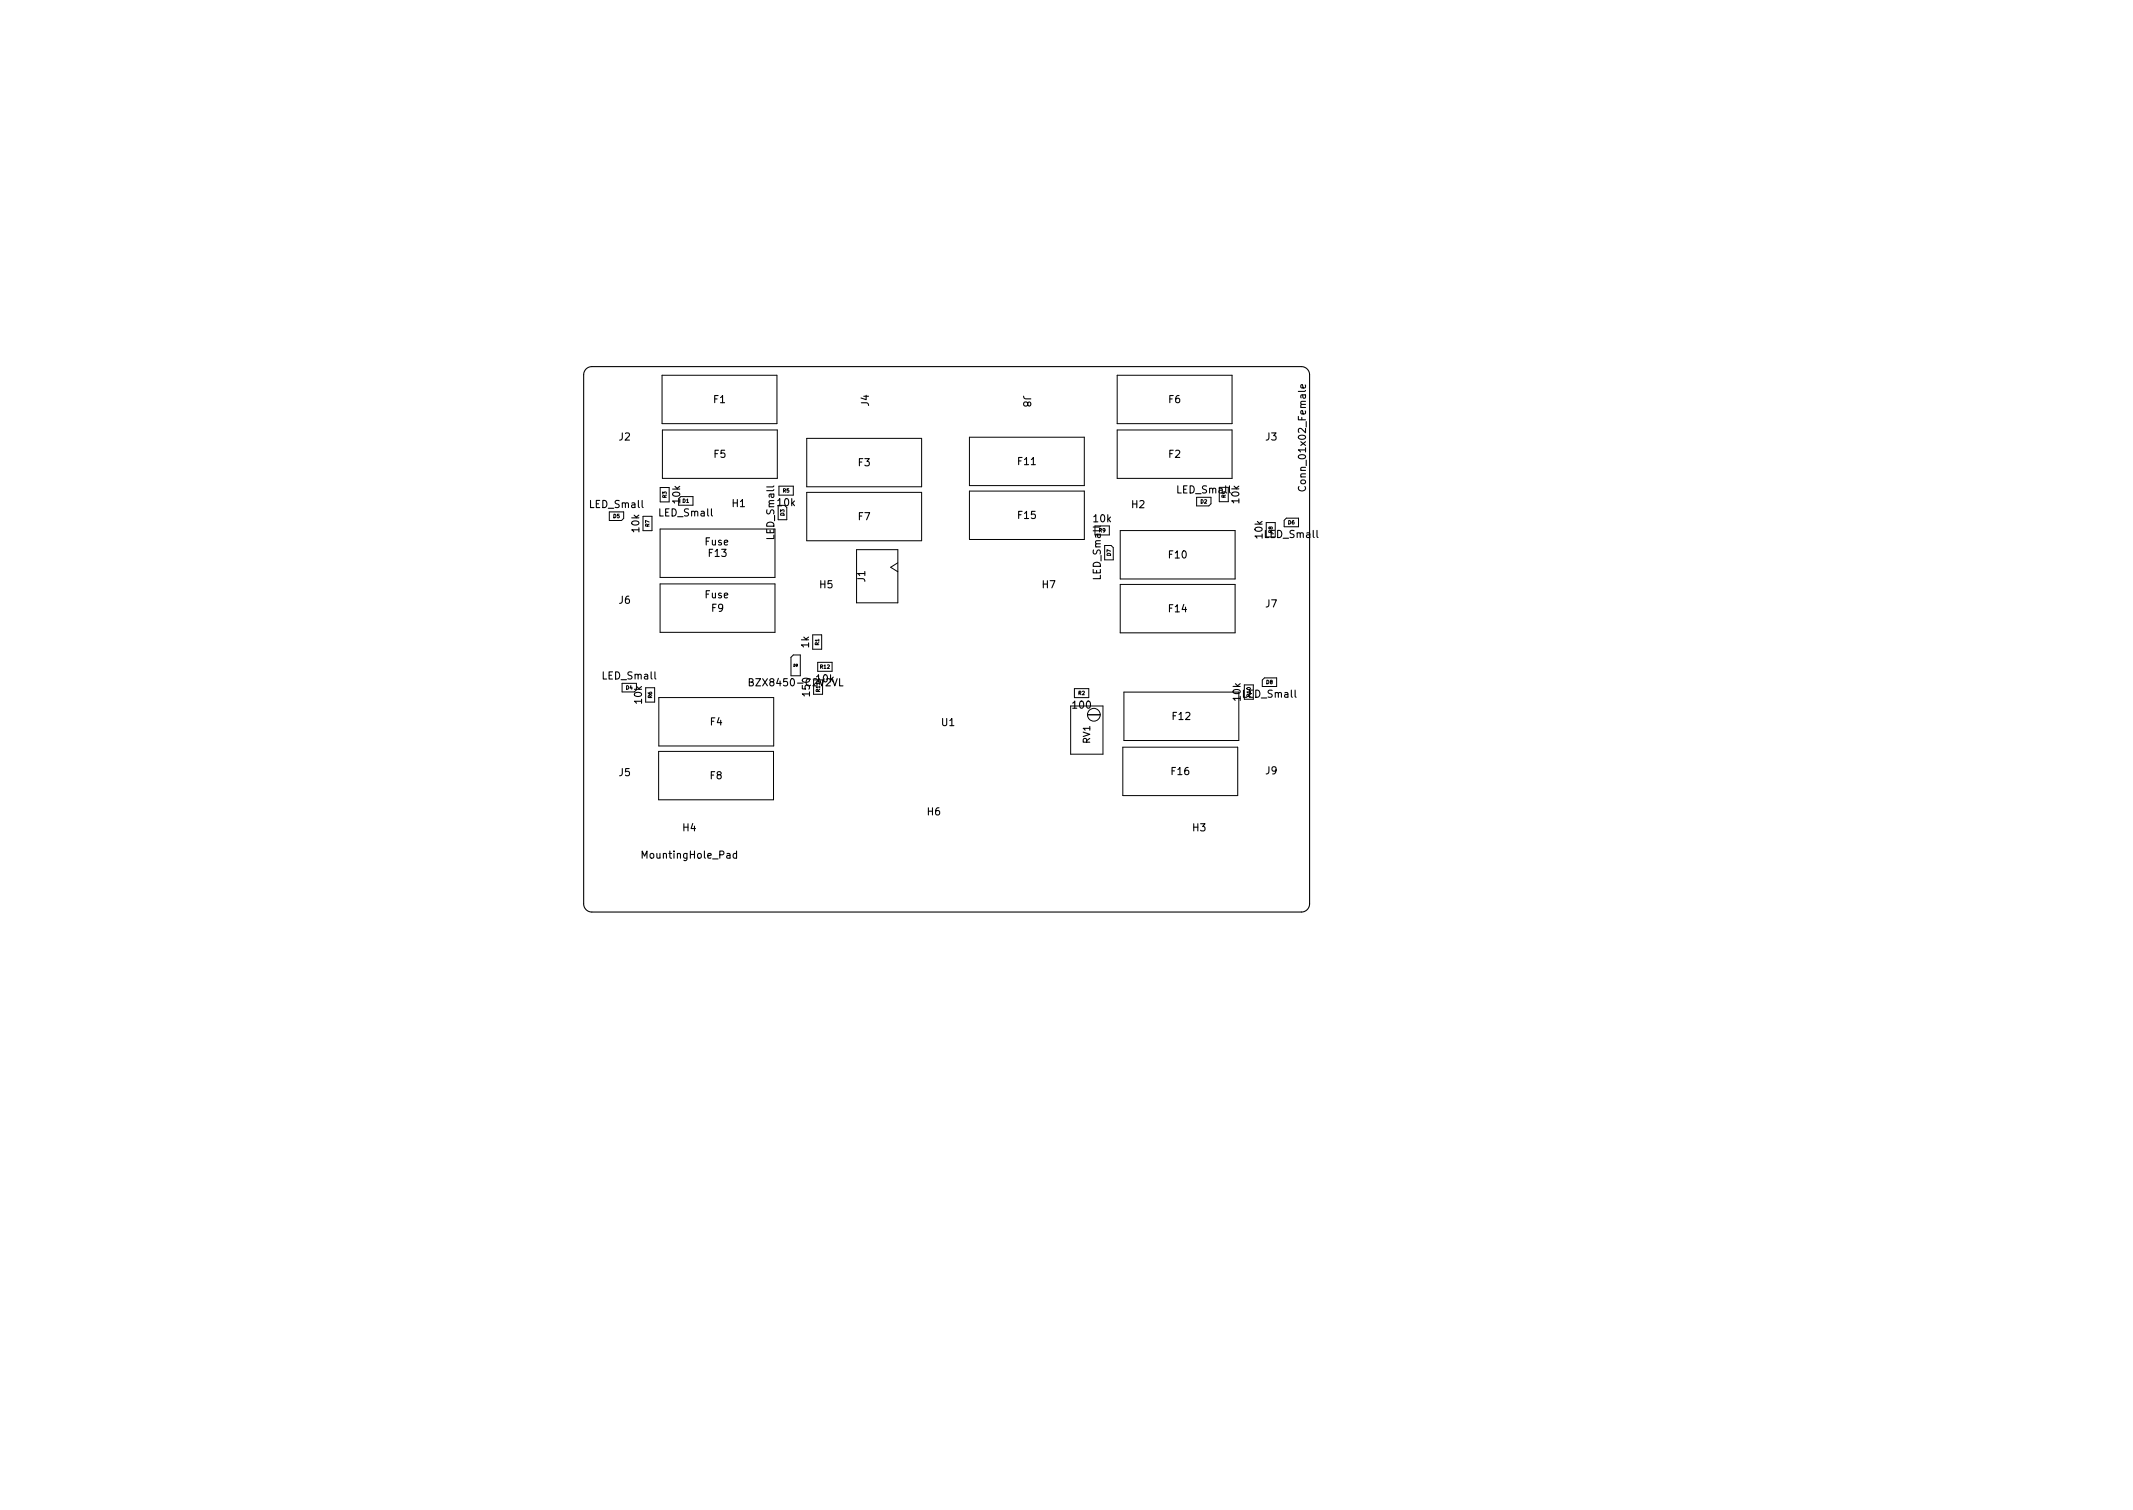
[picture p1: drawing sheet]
<svg xmlns="http://www.w3.org/2000/svg" width="297mm" height="210mm" viewBox="0 0 297 210" stroke-linecap="round" stroke-linejoin="round" font-family="sans-serif">
<defs><g id="words">
<g font-size="1.4">
<text x="99.4" y="56.1">F1</text>
<text x="121" y="56.5" transform="rotate(-90 121 56.5)">J4</text>
<text x="142.5" y="55.1" transform="rotate(90 142.5 55.1)">J8</text>
<text x="162.8" y="56.1">F6</text>
<text x="86.2" y="61.3">J2</text>
<text x="99.4" y="63.7">F5</text>
<text x="119.5" y="64.9">F3</text>
<text x="141.8" y="64.7">F11</text>
<text x="162.8" y="63.7">F2</text>
<text x="176.3" y="61.3">J3</text>
<text x="82.2" y="70.7">LED_Small</text>
<text x="91.9" y="71.9">LED_Small</text>
<text x="94.7" y="70" transform="rotate(-90 94.7 70)">10k</text>
<text x="102" y="70.6">H1</text>
<text x="108.3" y="70.5">10k</text>
<text x="157.6" y="70.7">H2</text>
<text x="164" y="68.7">LED_Small</text>
<text x="172.6" y="70" transform="rotate(-90 172.6 70)">10k</text>
<text x="181.9" y="67.8" transform="rotate(-90 181.9 67.8)">Conn_01x02_Female</text>
<text x="89" y="74.1" transform="rotate(-90 89 74.1)">10k</text>
<text x="98.2" y="75.9">Fuse</text>
<text x="98.7" y="77.5">F13</text>
<text x="107.8" y="75" transform="rotate(-90 107.8 75)">LED_Small</text>
<text x="119.5" y="72.4">F7</text>
<text x="141.8" y="72.2">F15</text>
<text x="152.3" y="72.7">10k</text>
<text x="162.8" y="77.7">F10</text>
<text x="175.8" y="74.9" transform="rotate(-90 175.8 74.9)">10k</text>
<text x="176.2" y="74.9">LED_Small</text>
<text x="98.2" y="83.3">Fuse</text>
<text x="114.2" y="81.9">H5</text>
<text x="120.5" y="81" transform="rotate(-90 120.5 81)">J1</text>
<text x="145.2" y="81.9">H7</text>
<text x="153.3" y="80.6" transform="rotate(-90 153.3 80.6)">LED_Small</text>
<text x="86.2" y="84.1">J6</text>
<text x="99.1" y="85.2">F9</text>
<text x="162.8" y="85.2">F14</text>
<text x="176.3" y="84.6">J7</text>
<text x="84" y="94.6">LED_Small</text>
<text x="105" y="95.5">BZX8450-C2V2VL</text>
<text x="112.7" y="90.2" transform="rotate(-90 112.7 90.2)">1k</text>
<text x="113.7" y="95">10k</text>
<text x="89.4" y="97.9" transform="rotate(-90 89.4 97.9)">10k</text>
<text x="98.9" y="101">F4</text>
<text x="112.8" y="96.8" transform="rotate(-90 112.8 96.8)">150</text>
<text x="131.1" y="101.1">U1</text>
<text x="149.5" y="98.7">100</text>
<text x="163.3" y="100.2">F12</text>
<text x="172.8" y="97.5" transform="rotate(-90 172.8 97.5)">10k</text>
<text x="173.1" y="97.1">LED_Small</text>
<text x="163.2" y="107.9">F16</text>
<text x="176.3" y="107.8">J9</text>
<text x="86.2" y="108.1">J5</text>
<text x="98.9" y="108.5">F8</text>
<text x="129.2" y="113.5">H6</text>
<text x="89.7" y="119.5">MountingHole_Pad</text>
<text x="95.1" y="115.7">H4</text>
<text x="166.1" y="115.7">H3</text>
</g>
<text font-size="1.3" x="151.8" y="103.5" transform="rotate(-90 151.8 103.5)">RV1</text>
<g font-size=".7">
<text x="92.8" y="69.3" transform="rotate(-90 92.8 69.3)">R3</text>
<text x="95.1" y="70">D1</text>
<text x="109" y="68.6">R5</text>
<text x="109.2" y="71.8" transform="rotate(-90 109.2 71.8)">D3</text>
<text x="167.2" y="70.1">D2</text>
<text x="170.7" y="69.3" transform="rotate(-90 170.7 69.3)">R4</text>
<text x="85.4" y="72.1">D5</text>
<text x="90.4" y="73.3" transform="rotate(-90 90.4 73.3)">R7</text>
<text x="153" y="74.1">R9</text>
<text x="154.7" y="77.4" transform="rotate(-90 154.7 77.4)">D7</text>
<text x="177.2" y="74.2" transform="rotate(-90 177.2 74.2)">R8</text>
<text x="179.4" y="73">D6</text>
<text x="114.1" y="89.8" transform="rotate(-90 114.1 89.8)">R1</text>
<text x="87.2" y="96">D4</text>
<text x="114.2" y="93.1">R12</text>
<text x="176.3" y="95.2">D8</text>
<text x="90.8" y="97.2" transform="rotate(-90 90.8 97.2)">R6</text>
<text x="114.2" y="96.3" transform="rotate(-90 114.2 96.3)">R11</text>
<text x="150.2" y="96.8">R2</text>
<text x="174.2" y="97" transform="rotate(-90 174.2 97)">R10</text>
</g>
<text font-size=".4" x="110.5" y="92.8">D9</text>
</g></defs>
<path d="M81.6 51.4l.4-.3 .4-.1h98.8a1.14 1.14 0 0 1 1.2 1.2v73.7a1.14 1.14 0 0 1-1.2 1.1h-98.8a1.14 1.14 0 0 1-1.1-1.1v-73.7v-.4zM181.8 53.6v.3l-.1 .1h-.5v-.4l.2-.1 .1 .5M180.9 67.7a.47 .47 0 0 0 .3 .7 .47 .47 0 0 0 .6-.5l-.1-.2M104.3 95l.5-.1 .1-.1-.1-.2-.5-.1v1h.4l.2-.1v-.2l-.2-.2M116.9 94.5v1h.5" fill="none" stroke="#000" stroke-width=".15"/>
<g fill="none" stroke="#000" stroke-width=".14">
<path d="M92.2 52.3h16v6.7h-16zM92.2 59.9h16v6.7h-16zM155.6 59.9h16v6.7h-16zM155.6 52.3h16v6.7h-16zM84.9 71.3v1.2h1.7l.3-.3v-.9M89.5 71.9h1.3v2h-1.3zM91.9 73.7h16v6.7h-16zM91.9 67.9h1.3v2h-1.3zM94.8 69.1h1.7v1.2h-2M108.5 67.7h2v1.2h-2M109.6 70.7v1.7h-1.2M112.3 61h16v6.8h-16z"/>
<path d="M112.3 68.6h16v6.7h-16zM119.3 76.5h5.7v7.4h-5.7zM125 78.4l-1 .6 1 .6M135 60.9h16v6.7h-16zM135 68.4h16v6.7h-16zM152.5 73.2h2v1.3h-2M153.8 76h.9l.3 .3v1.7h-1.2M156 73.9h16v6.7h-16zM166.6 69.2v1.2h1.7l.3-.3v-.9M169.8 67.9v2h1.2v-2M176.3 74.8v-2h1.3v2M178.8 72.4l.3-.3h1.7v1.2h-2z"/>
<path d="M86.6 95.1v1.2h1.7M89.9 95.8h1.3v2h-1.3zM91.7 97.1h16v6.8h-16zM91.9 81.3h16v6.7h-16zM110.1 94.1v-2.6l.4-.3h1v2.9M113.2 88.4h1.2v2h-1.2zM113.3 94.7v2h1.2v-2M113.9 92.2h2v1.3h-2zM149.1 98.3h4.5v6.7h-4.5zM149.6 95.9h2v1.2h-2zM151.4 99.5h1.8M156 81.4h16v6.7h-16z"/>
<path d="M156.5 96.4h16v6.7h-16zM173.3 97.4v-2h1.2v2M175.8 94.7l.3-.3h1.7v1.2h-2zM91.7 104.6h16v6.8h-16zM156.4 104h16v6.8h-16z"/>
<circle cx="152.3" cy="99.5" r=".89"/>
</g>
<use href="#words"/>
</svg>
